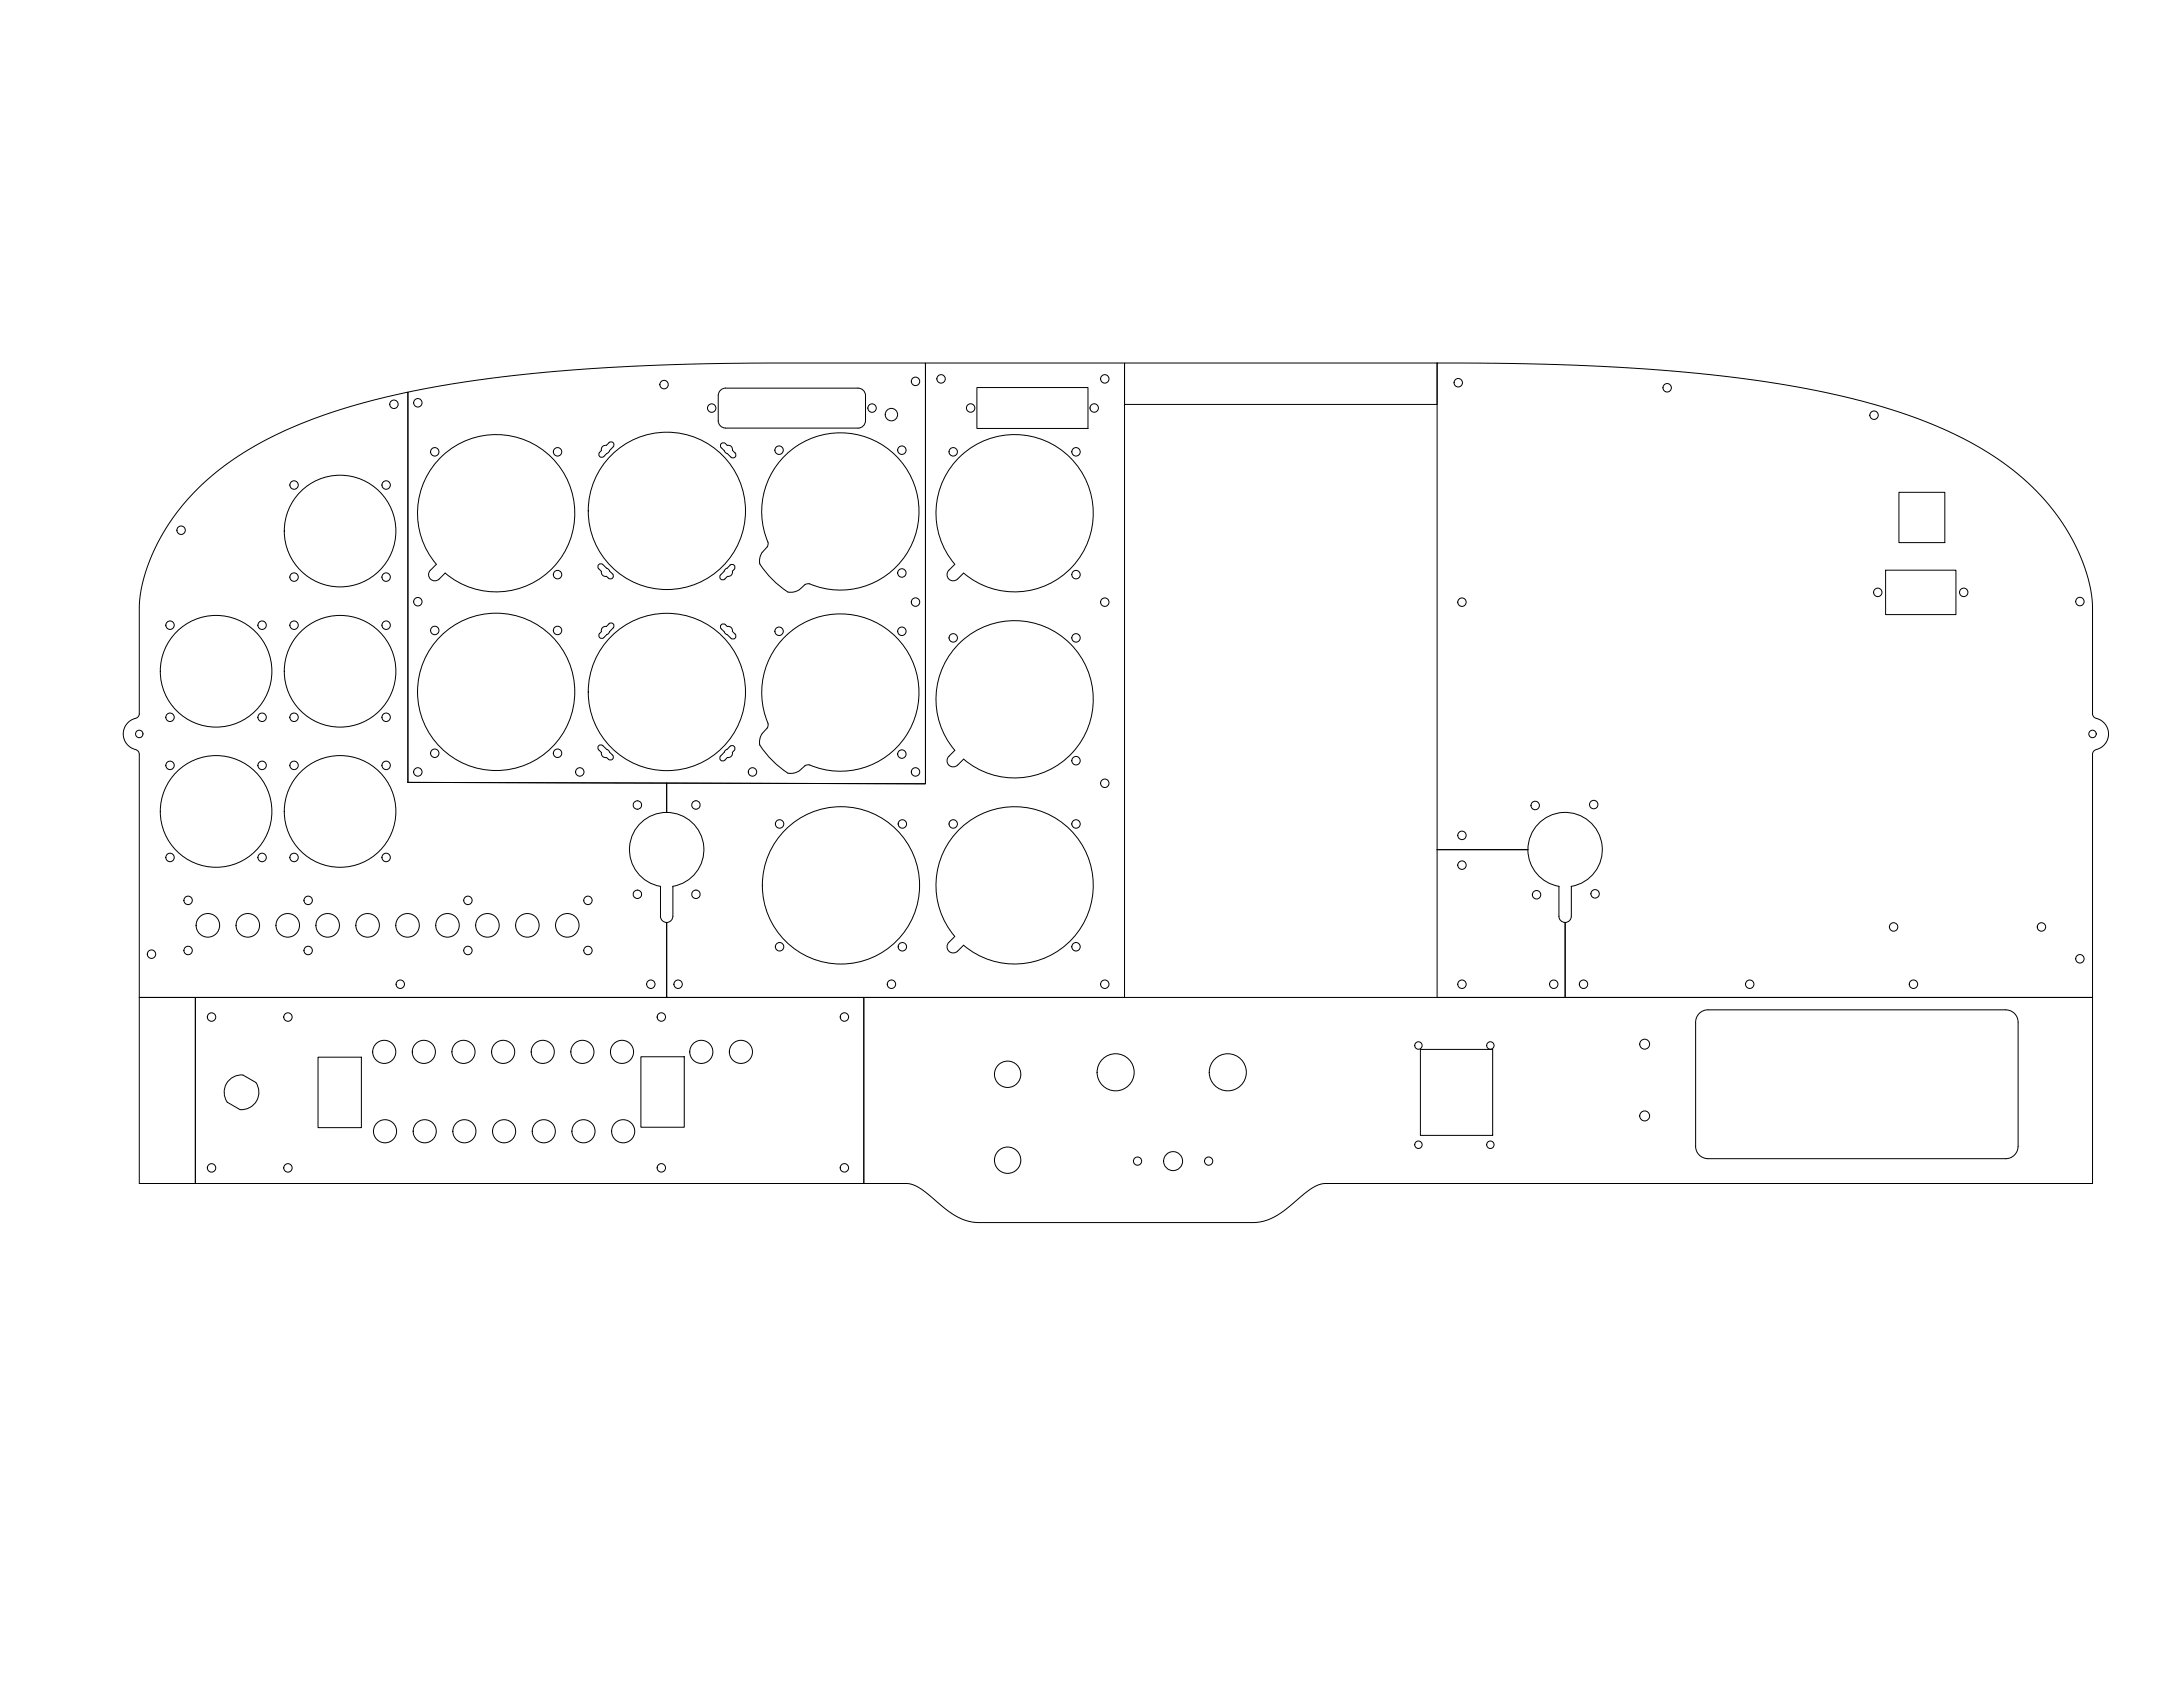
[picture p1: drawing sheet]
<svg xmlns="http://www.w3.org/2000/svg" width="1118mm" height="864mm" viewBox="0 0 1118 864" stroke-linecap="round" stroke-linejoin="round" font-family="sans-serif">
<!-- layer: Visible -->
<g fill="none" stroke="#000" stroke-width=".51">
<path d="M500 198h57v21h-57zM736 186h-160v21h160M736 186h44l50 2 40 3 31 4 31 5 31 8 24 8 21 10 19 12 9 7 7 7 6 7 6 8 5 7 4 9 5 13 2 11v59a4 4 0 0 0 4 2 8 8 0 0 1 4 9 8 8 0 0 1-7 7l-1 2v125h-270M736 186v325h65M209 201l23-5 25-3 28-3 27-2 58-2h104v215h-265zM368 215a4 4 0 0 0 4 4h67a4 4 0 0 0 4-4M368 203v12M368 202a4 4 0 0 1 4-3h67a4 4 0 0 1 4 3M443 203v12M308 231l-1 1a1.5 1.5 0 0 0 0 2 1.5 1.5 0 0 0 2 0l5-5a1.5 1.5 0 0 0 0-2 1.5 1.5 0 0 0-2 0l-2 1a2.2 2.2 0 0 0-2 3M371 231l1 1M371 231l-2-2a1.5 1.5 0 0 1 0-2 1.5 1.5 0 0 1 2 0l1 1a2.1 2.1 0 0 1 3 3l1 1a1.5 1.5 0 0 1 0 2 1.5 1.5 0 0 1-2 0l-2-2"/>
<path d="M490 235a40 40 0 0 1 57-2 40 40 0 0 1 3 56 40 40 0 0 1-57 4l-3 3a3 3 0 0 1-4 0 3 3 0 0 1 0-4l3-3a40 40 0 0 1 1-54zM972 252h24v26h-24zM228 293a40 40 0 0 0 65-21 40 40 0 0 0-48-48 40 40 0 0 0-22 65l-3 3a3 3 0 0 0 0 4 3 3 0 0 0 5 0l3-3M308 292a2.2 2.2 0 0 0 3 3v1a1.5 1.5 0 0 0 3 0 1.5 1.5 0 0 0 0-2l-5-5a1.5 1.5 0 0 0-3 0 1.5 1.5 0 0 0 1 2l1 2M369 294a1.5 1.5 0 0 0 0 2 1.5 1.5 0 0 0 2 0l1-1a2.2 2.2 0 0 0 3-3l1-1a1.5 1.5 0 0 0 0-2 1.5 1.5 0 0 0-2 0l-5 5M414 299a40 40 0 0 0 56-32 40 40 0 0 0-46-45 40 40 0 0 0-31 56v2l-3 3a7 7 0 0 0 2 9l6 7a11 11 0 0 0 8 4l3-1 4-3h2M965 292h36v23h-36zM310 321l2-2a1.5 1.5 0 0 1 2 0 1.5 1.5 0 0 1 0 2l-5 5a1.5 1.5 0 0 1-2 0 1.5 1.5 0 0 1 0-2l1-1M310 321a2.2 2.2 0 0 0-2 2M372 325l2 2a1.5 1.5 0 0 0 2 0 1.5 1.5 0 0 0 0-2l-1-2a2.1 2.1 0 0 0-3-2l-1-1a1.5 1.5 0 0 0-2 0 1.5 1.5 0 0 0 0 2l3 3M402 326a40 40 0 0 1 68 22 40 40 0 0 1-56 44h-2l-3 3a7 7 0 0 1-9-2l-7-6a11 11 0 0 1-4-9l1-2 3-3v-2a41 41 0 0 1 9-45zM490 330a40 40 0 0 1 57-2 40 40 0 0 1 3 57 40 40 0 0 1-57 4l-3 3a3 3 0 0 1-4 0 3 3 0 0 1 0-5l3-3a40 40 0 0 1 1-54z"/>
<path d="M314 386a1.5 1.5 0 0 1 0 3 1.5 1.5 0 0 1-3 0v-1a2.2 2.2 0 0 1-3-3l-1-1a1.5 1.5 0 0 1-1-2 1.5 1.5 0 0 1 3 0l5 5M374 382a1.5 1.5 0 0 1 2 0 1.5 1.5 0 0 1 0 2l-1 1a2.2 2.2 0 0 1-3 3l-1 1a1.5 1.5 0 0 1-2 0 1.5 1.5 0 0 1 0-2l5-5M209 401v-200l-19 4-18 6-17 6-16 7-14 8-12 8-10 9-10 10-7 9-5 10-5 11-3 11-2 10v56a4 4 0 0 1-4 2 8 8 0 0 0-4 9 8 8 0 0 0 7 7l1 2v125h270v-39M209 401h132v15M341 416a19 19 0 0 1 19 18 19 19 0 0 1-16 20v15a3 3 0 0 1-3 3M341 416a19 19 0 0 0-19 17 19 19 0 0 0 16 21v15a3 3 0 0 0 3 3M341 416v-15h133v-215h102v325h-235v-39M736 435h46M782 435a20 20 0 0 0 16 19v15M782 435a19 19 0 0 1 18-19 19 19 0 0 1 20 17 19 19 0 0 1-16 21v15a3 3 0 0 1-3 3M798 469a3 3 0 0 0 3 3M801 472v39"/>
<path d="M493 484a40 40 0 0 0 66-21 40 40 0 0 0-49-49 40 40 0 0 0-21 65l-3 3a3 3 0 0 0 0 5 3 3 0 0 0 4 0l3-3M71 511h29v95h-29zM100 511h342v95h-342zM442 511h629v95h-393l-3 1-4 2-13 10-5 3-4 2-5 2h-146l-5-2-4-2-17-13-5-3h-3h-22zM727 537h37v44h-37zM868 523a6 6 0 0 1 6-6h153a6 6 0 0 1 6 6M868 523v64a6 6 0 0 0 6 6h153a6 6 0 0 0 6-6v-64M131 554a9 9 0 0 1 0 10 9 9 0 0 1-8 4l-7-4a9 9 0 0 1 0-9 9 9 0 0 1 8-5l7 4M163 541h22v36h-22zM328 541h22v36h-22z"/>
<circle cx="340" cy="197" r="2.2"/>
<circle cx="469" cy="195" r="2.2"/>
<circle cx="482" cy="194" r="2.2"/>
<circle cx="566" cy="194" r="2.2"/>
<circle cx="747" cy="196" r="2.2"/>
<circle cx="854" cy="199" r="2.2"/>
<circle cx="202" cy="207" r="2.2"/>
<circle cx="214" cy="206" r="2.2"/>
<circle cx="364" cy="209" r="2.2"/>
<circle cx="446" cy="209" r="2.2"/>
<circle cx="456" cy="212" r="3"/>
<circle cx="497" cy="209" r="2.2"/>
<circle cx="560" cy="209" r="2.2"/>
<circle cx="959" cy="213" r="2.2"/>
<circle cx="223" cy="231" r="2.2"/>
<circle cx="285" cy="231" r="2.2"/>
<circle cx="399" cy="230" r="2.2"/>
<circle cx="462" cy="230" r="2.2"/>
<circle cx="488" cy="231" r="2.2"/>
<circle cx="551" cy="231" r="2.2"/>
<circle cx="151" cy="248" r="2.2"/>
<circle cx="198" cy="248" r="2.2"/>
<circle cx="93" cy="271" r="2.2"/>
<circle cx="174" cy="272" r="29"/>
<circle cx="341" cy="262" r="40"/>
<circle cx="151" cy="295" r="2.2"/>
<circle cx="198" cy="295" r="2.2"/>
<circle cx="285" cy="294" r="2.2"/>
<circle cx="462" cy="293" r="2.2"/>
<circle cx="551" cy="294" r="2.2"/>
<circle cx="214" cy="308" r="2.2"/>
<circle cx="469" cy="308" r="2.2"/>
<circle cx="566" cy="308" r="2.2"/>
<circle cx="748" cy="308" r="2.2"/>
<circle cx="961" cy="303" r="2.2"/>
<circle cx="1005" cy="303" r="2.2"/>
<circle cx="1065" cy="308" r="2.2"/>
<circle cx="87" cy="320" r="2.2"/>
<circle cx="134" cy="320" r="2.2"/>
<circle cx="151" cy="320" r="2.2"/>
<circle cx="198" cy="320" r="2.2"/>
<circle cx="223" cy="323" r="2.2"/>
<circle cx="285" cy="323" r="2.2"/>
<circle cx="399" cy="323" r="2.2"/>
<circle cx="462" cy="323" r="2.2"/>
<circle cx="488" cy="327" r="2.2"/>
<circle cx="551" cy="327" r="2.2"/>
<circle cx="111" cy="344" r="29"/>
<circle cx="174" cy="344" r="29"/>
<circle cx="254" cy="354" r="40"/>
<circle cx="341" cy="354" r="40"/>
<circle cx="71" cy="376" r="1.9"/>
<circle cx="87" cy="367" r="2.2"/>
<circle cx="134" cy="367" r="2.2"/>
<circle cx="151" cy="367" r="2.2"/>
<circle cx="198" cy="367" r="2.2"/>
<circle cx="1071" cy="376" r="1.9"/>
<circle cx="87" cy="392" r="2.2"/>
<circle cx="134" cy="392" r="2.2"/>
<circle cx="151" cy="392" r="2.2"/>
<circle cx="198" cy="392" r="2.2"/>
<circle cx="214" cy="395" r="2.2"/>
<circle cx="223" cy="386" r="2.2"/>
<circle cx="285" cy="386" r="2.2"/>
<circle cx="297" cy="395" r="2.2"/>
<circle cx="385" cy="395" r="2.2"/>
<circle cx="462" cy="386" r="2.2"/>
<circle cx="469" cy="395" r="2.2"/>
<circle cx="551" cy="389" r="2.2"/>
<circle cx="111" cy="415" r="29"/>
<circle cx="174" cy="415" r="29"/>
<circle cx="326" cy="412" r="2.2"/>
<circle cx="356" cy="412" r="2.2"/>
<circle cx="566" cy="401" r="2.2"/>
<circle cx="786" cy="412" r="2.2"/>
<circle cx="816" cy="412" r="2.2"/>
<circle cx="87" cy="439" r="2.2"/>
<circle cx="134" cy="439" r="2.2"/>
<circle cx="151" cy="439" r="2.2"/>
<circle cx="198" cy="439" r="2.2"/>
<circle cx="399" cy="422" r="2.2"/>
<circle cx="462" cy="422" r="2.2"/>
<circle cx="488" cy="422" r="2.2"/>
<circle cx="551" cy="422" r="2.2"/>
<circle cx="748" cy="428" r="2.2"/>
<circle cx="326" cy="458" r="2.2"/>
<circle cx="356" cy="458" r="2.2"/>
<circle cx="431" cy="453" r="40"/>
<circle cx="748" cy="443" r="2.2"/>
<circle cx="787" cy="458" r="2.2"/>
<circle cx="817" cy="458" r="2.2"/>
<circle cx="96" cy="461" r="2.2"/>
<circle cx="106" cy="474" r="6"/>
<circle cx="127" cy="474" r="6"/>
<circle cx="147" cy="474" r="6"/>
<circle cx="158" cy="461" r="2.2"/>
<circle cx="168" cy="474" r="6"/>
<circle cx="188" cy="474" r="6"/>
<circle cx="209" cy="474" r="6"/>
<circle cx="229" cy="474" r="6"/>
<circle cx="240" cy="461" r="2.2"/>
<circle cx="250" cy="474" r="6"/>
<circle cx="270" cy="474" r="6"/>
<circle cx="290" cy="474" r="6"/>
<circle cx="301" cy="461" r="2.2"/>
<circle cx="969" cy="475" r="2.2"/>
<circle cx="1045" cy="475" r="2.2"/>
<circle cx="78" cy="488" r="2.2"/>
<circle cx="96" cy="487" r="2.2"/>
<circle cx="158" cy="487" r="2.2"/>
<circle cx="240" cy="487" r="2.2"/>
<circle cx="301" cy="487" r="2.2"/>
<circle cx="399" cy="485" r="2.2"/>
<circle cx="462" cy="485" r="2.2"/>
<circle cx="551" cy="485" r="2.2"/>
<circle cx="1065" cy="491" r="2.2"/>
<circle cx="205" cy="504" r="2.2"/>
<circle cx="333" cy="504" r="2.2"/>
<circle cx="347" cy="504" r="2.2"/>
<circle cx="456" cy="504" r="2.2"/>
<circle cx="566" cy="504" r="2.2"/>
<circle cx="748" cy="504" r="2.2"/>
<circle cx="795" cy="504" r="2.2"/>
<circle cx="811" cy="504" r="2.2"/>
<circle cx="896" cy="504" r="2.2"/>
<circle cx="980" cy="504" r="2.2"/>
<circle cx="108" cy="521" r="2.2"/>
<circle cx="147" cy="521" r="2.2"/>
<circle cx="197" cy="538" r="6"/>
<circle cx="217" cy="538" r="6"/>
<circle cx="237" cy="538" r="6"/>
<circle cx="258" cy="538" r="6"/>
<circle cx="278" cy="538" r="6"/>
<circle cx="298" cy="538" r="6"/>
<circle cx="318" cy="538" r="6"/>
<circle cx="339" cy="521" r="2.2"/>
<circle cx="359" cy="538" r="6"/>
<circle cx="379" cy="538" r="6"/>
<circle cx="432" cy="521" r="2.2"/>
<circle cx="726" cy="535" r="1.9"/>
<circle cx="763" cy="535" r="1.9"/>
<circle cx="842" cy="535" r="2.5"/>
<circle cx="516" cy="550" r="7"/>
<circle cx="571" cy="549" r="9"/>
<circle cx="629" cy="549" r="9"/>
<circle cx="197" cy="579" r="6"/>
<circle cx="217" cy="579" r="6"/>
<circle cx="238" cy="579" r="6"/>
<circle cx="258" cy="579" r="6"/>
<circle cx="278" cy="579" r="6"/>
<circle cx="299" cy="579" r="6"/>
<circle cx="319" cy="579" r="6"/>
<circle cx="842" cy="571" r="2.5"/>
<circle cx="108" cy="598" r="2.2"/>
<circle cx="147" cy="598" r="2.2"/>
<circle cx="339" cy="598" r="2.2"/>
<circle cx="432" cy="598" r="2.2"/>
<circle cx="516" cy="594" r="7"/>
<circle cx="582" cy="594" r="2.1"/>
<circle cx="601" cy="594" r="5"/>
<circle cx="619" cy="594" r="2.1"/>
<circle cx="726" cy="586" r="1.9"/>
<circle cx="763" cy="586" r="1.9"/>
</g>
</svg>
